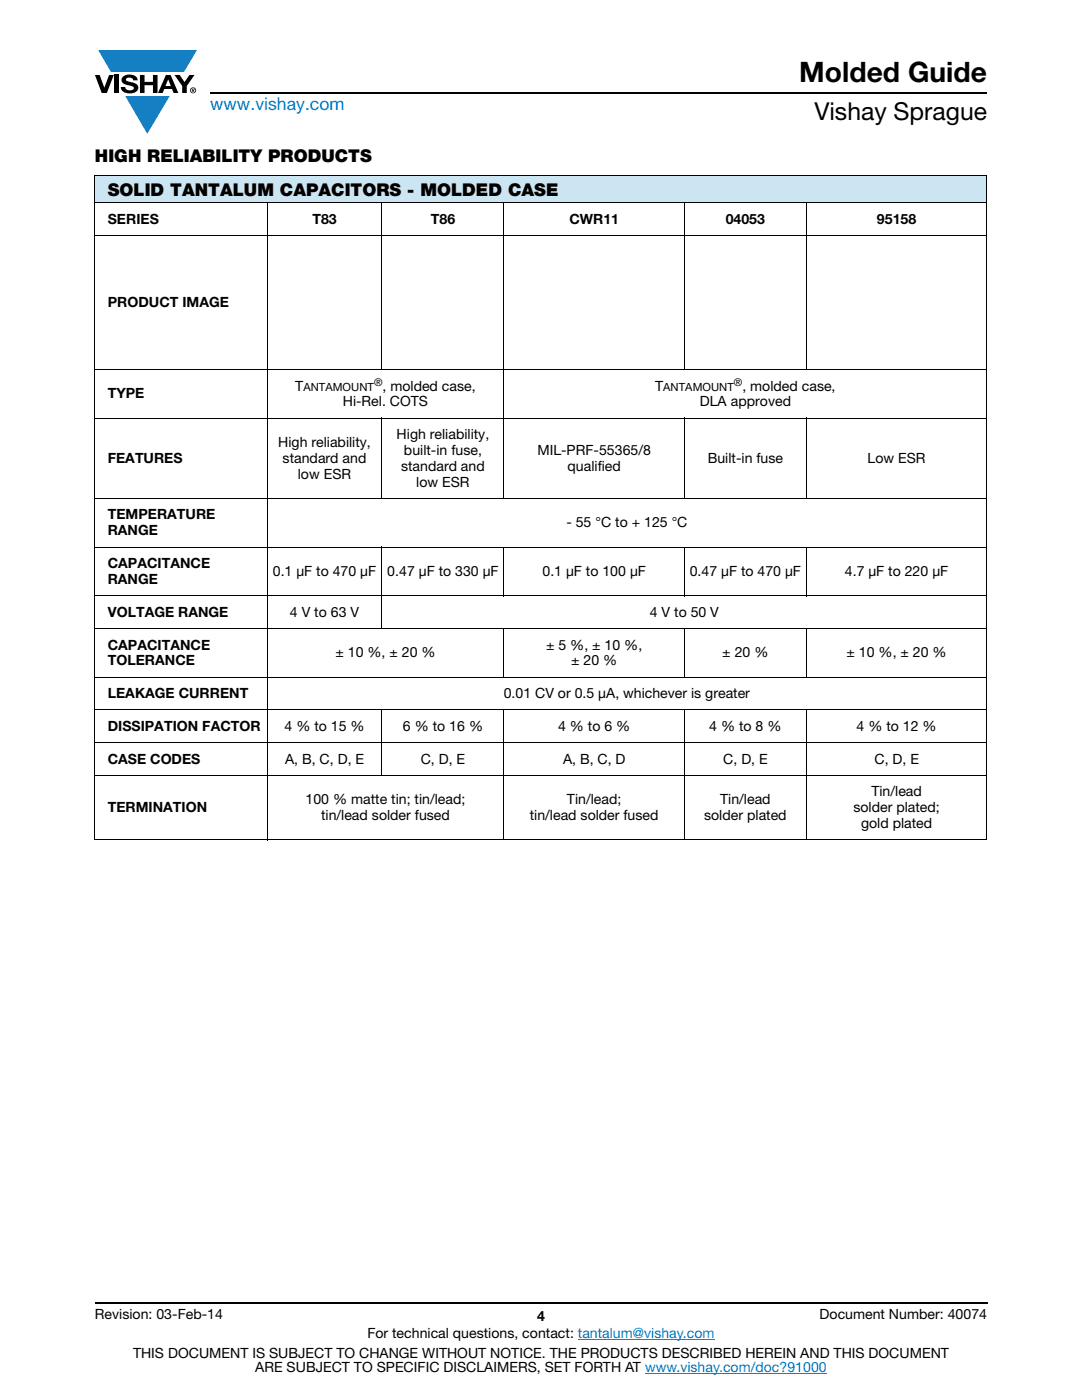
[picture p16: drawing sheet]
<svg xmlns="http://www.w3.org/2000/svg" width="216mm" height="279mm" viewBox="0 0 216 279" stroke-linecap="round" stroke-linejoin="round" font-family="sans-serif">
<defs><g id="words">
<text font-size="5.6" x="159.5" y="16.4">Molded Guide</text>
<text font-size="4.9" x="162.5" y="24">Vishay Sprague</text>
<text font-size="3.5" fill="#007ec4" x="42" y="21.9">www.vishay.com</text>
<g font-size="3.5">
<text x="18.9" y="32.3">HIGH RELIABILITY PRODUCTS</text>
<text x="21.5" y="39.1">SOLID TANTALUM CAPACITORS - MOLDED CASE</text>
</g>
<g font-size="2.8">
<text x="21.5" y="44.6">SERIES</text>
<text x="62.3" y="44.6">T83</text>
<text x="86" y="44.6">T86</text>
<text x="113.6" y="44.6">CWR11</text>
<text x="144.8" y="44.6">04053</text>
<text x="175" y="44.6">95158</text>
<text x="21.5" y="61.3">PRODUCT IMAGE</text>
<text x="58.9" y="77.9">T</text>
<text x="76.3" y="77.9">, molded case,</text>
<text x="130.7" y="77.9">T</text>
<text x="148.1" y="77.9">, molded case,</text>
<text x="21.5" y="79.5">TYPE</text>
<text x="68.4" y="81.1">Hi-Rel. COTS</text>
<text x="139.7" y="81.1">DLA approved</text>
<text x="55.5" y="89.2">High reliability,</text>
<text x="79.1" y="87.6">High reliability,</text>
<text x="21.5" y="92.4">FEATURES</text>
<text x="56.4" y="92.4">standard and</text>
<text x="59.4" y="95.6">low ESR</text>
<text x="80" y="94">standard and</text>
<text x="80.6" y="90.8">built-in fuse,</text>
<text x="107.2" y="90.8">MIL-PRF-55365/8</text>
<text x="113.2" y="94">qualified</text>
<text x="141.2" y="92.4">Built-in fuse</text>
<text x="173.1" y="92.4">Low ESR</text>
<text x="83.1" y="97.2">low ESR</text>
<text x="21.5" y="103.7">TEMPERATURE</text>
<text x="21.5" y="106.8">RANGE</text>
<text x="113" y="105.3">- 55 °C to + 125 °C</text>
<text x="21.5" y="113.4">CAPACITANCE</text>
<text x="21.5" y="116.6">RANGE</text>
<text x="54.4" y="115">0.1 μF to 470 μF</text>
<text x="77.3" y="115">0.47 μF to 330 μF</text>
<text x="108.3" y="115">0.1 μF to 100 μF</text>
<text x="137.6" y="115">0.47 μF to 470 μF</text>
<text x="168.6" y="115">4.7 μF to 220 μF</text>
<text x="21.5" y="123.1">VOLTAGE RANGE</text>
<text x="57.8" y="123.1">4 V to 63 V</text>
<text x="129.7" y="123.1">4 V to 50 V</text>
<text x="21.5" y="129.6">CAPACITANCE</text>
<text x="66.9" y="131.2">± 10 %, ± 20 %</text>
<text x="109" y="129.6">± 5 %, ± 10 %,</text>
<text x="144.1" y="131.2">± 20 %</text>
<text x="168.9" y="131.2">± 10 %, ± 20 %</text>
<text x="21.5" y="132.8">TOLERANCE</text>
<text x="114" y="132.8">± 20 %</text>
<text x="21.5" y="139.3">LEAKAGE CURRENT</text>
<text x="100.5" y="139.3">0.01 CV or 0.5 μA, whichever is greater</text>
<text x="21.5" y="145.8">DISSIPATION FACTOR</text>
<text x="56.8" y="145.8">4 % to 15 %</text>
<text x="80.4" y="145.8">6 % to 16 %</text>
<text x="111.4" y="145.8">4 % to 6 %</text>
<text x="141.5" y="145.8">4 % to 8 %</text>
<text x="170.9" y="145.8">4 % to 12 %</text>
<text x="21.5" y="152.4">CASE CODES</text>
<text x="56.9" y="152.4">A, B, C, D, E</text>
<text x="84" y="152.4">C, D, E</text>
<text x="112.4" y="152.4">A, B, C, D</text>
<text x="144.3" y="152.4">C, D, E</text>
<text x="174.5" y="152.4">C, D, E</text>
<text x="61" y="160.5">100 % matte tin; tin/lead;</text>
<text x="113.1" y="160.5">Tin/lead;</text>
<text x="143.7" y="160.5">Tin/lead</text>
<text x="173.9" y="158.9">Tin/lead</text>
<text x="21.5" y="162.1">TERMINATION</text>
<text x="64.1" y="163.7">tin/lead solder fused</text>
<text x="105.7" y="163.7">tin/lead solder fused</text>
<text x="140.5" y="163.7">solder plated</text>
<text x="170.3" y="162.1">solder plated;</text>
<text x="171.8" y="165.2">gold plated</text>
<text x="18.9" y="263.3">Revision: 03-Feb-14</text>
<text x="107.2" y="263.6">4</text>
<text x="163.6" y="263.3">Document Number: 40074</text>
<text x="73.3" y="267.1">For technical questions, contact: tantalum@vishay.com</text>
<text x="26.5" y="271">THIS DOCUMENT IS SUBJECT TO CHANGE WITHOUT NOTICE. THE PRODUCTS DESCRIBED HEREIN AND THIS DOCUMENT</text>
<text x="50.9" y="273.8">ARE SUBJECT TO SPECIFIC DISCLAIMERS, SET FORTH AT www.vishay.com/doc?91000</text>
</g>
<g font-size="2.2">
<text x="60.5" y="77.9">ANTAMOUNT</text>
<text x="132.4" y="77.9">ANTAMOUNT</text>
</g>
<g font-size="2.1">
<text x="74.6" y="77.1">®</text>
<text x="146.5" y="77.1">®</text>
</g>
</g></defs>
<g fill="#147fc3">
<path d="M19.6 10h19.7l-2.6 4.3h-1.1h-13.5z"/>
<path d="M25 19.2h8.9l-4.5 7.5z"/>
</g>
<g fill="#000">
<path d="M18.9 15h1l.9 2.5 1-2.5h.9l-1.4 3.6h-1zM22.9 15h.9v3.6h-.9zM24.6 15.3a2.1 2.1 0 0 1 2.8 .3l.1 .4h-.9a.79 .79 0 0 0-.7-.5 .79 .79 0 0 0-.8 .4l.3 .3 1 .2a1.08 1.08 0 0 1 1.2 1 1.08 1.08 0 0 1-1.1 1.2 1.73 1.73 0 0 1-2.4-1.2h.9a.96 .96 0 0 0 .8 .6 .96 .96 0 0 0 .9-.4 1.31 1.31 0 0 0-1.2-.6 1.03 1.03 0 0 1-1.1-.6 1.03 1.03 0 0 1 .2-1.1zM27.9 15h.9v1.3h1.7v-1.3h.9v3.6h-.9v-1.6h-1.7v1.6h-.9zM34.8 15h1.1l.9 1.4 1-1.4h1l-1.5 2.2v1.4h-.9v-1.4z"/>
<path d="M33.6 15.9l.5 1.3h-1.1zM33.1 15l-1.6 3.6h1l.3-.8h1.5l.3 .8h1l-1.6-3.6z"/>
<path d="M38.4 17.8h.2v.2h-.2zM38.3 17.7v.7h.1v-.3l.4 .3-.2-.3 .2-.2-.1-.2z"/>
<path d="M38.1 18a.46 .46 0 0 1 .9 0 .46 .46 0 0 1-.9 0zM37.9 18a.6 .6 0 0 0 1.2 0 .6 .6 0 0 0-1.2 0z"/>
</g>
<path d="M42 18.6h155M18.9 260h178.1" fill="none" stroke="#000" stroke-width=".36"/>
<path d="M115.3 267.3h27.3M128.7 274h36.3" fill="none" stroke="#007ec4" stroke-width=".2"/>
<path d="M18.9 34.9h178v5.5h-178z" fill="#cce5f3"/>
<g fill="none" stroke="#000" stroke-width=".2">
<path d="M18.9 34.9h178.1M18.9 35v132.5M196.9 35v132.5M18.9 40.4h178.1M18.9 47h178.1M53.3 40.3v127.4M76.2 40.3v33.6M100.6 40.3v59.3M136.6 40.3v33.6M160.9 40.3v33.6M18.9 73.8h178.1M18.9 83.5h178.1"/>
<path d="M18.9 99.5h178.1M76.2 83.4v16.2M136.6 83.4v16.2M160.9 83.4v16.2M18.9 109.2h178.1M18.9 118.9h178.1M76.2 109.1v16.4M100.6 109.1v9.9M136.6 109.1v9.9M160.9 109.1v9.9M18.9 125.4h178.1M18.9 135.1h178.1"/>
<path d="M100.6 125.3v9.9M136.6 125.3v9.9M160.9 125.3v9.9M18.9 141.7h178.1M18.9 148.2h178.1M18.9 154.7h178.1M76.2 141.6v13.2M100.6 141.6v26.1M136.6 141.6v26.1M160.9 141.6v26.1M18.9 167.6h178.1"/>
</g>
<g fill="#fff">
<path d="M55.2 48.5h19.3v23.9h-19.3z"/>
<path d="M82.5 48.5h11.8v23.9h-11.8z"/>
<path d="M102.1 54h33v12.9h-33z"/>
<path d="M143.4 48.5h10.7v23.9h-10.7z"/>
<path d="M162.4 57.5h33v5.9h-33z"/>
</g>
<use href="#words"/>
</svg>
